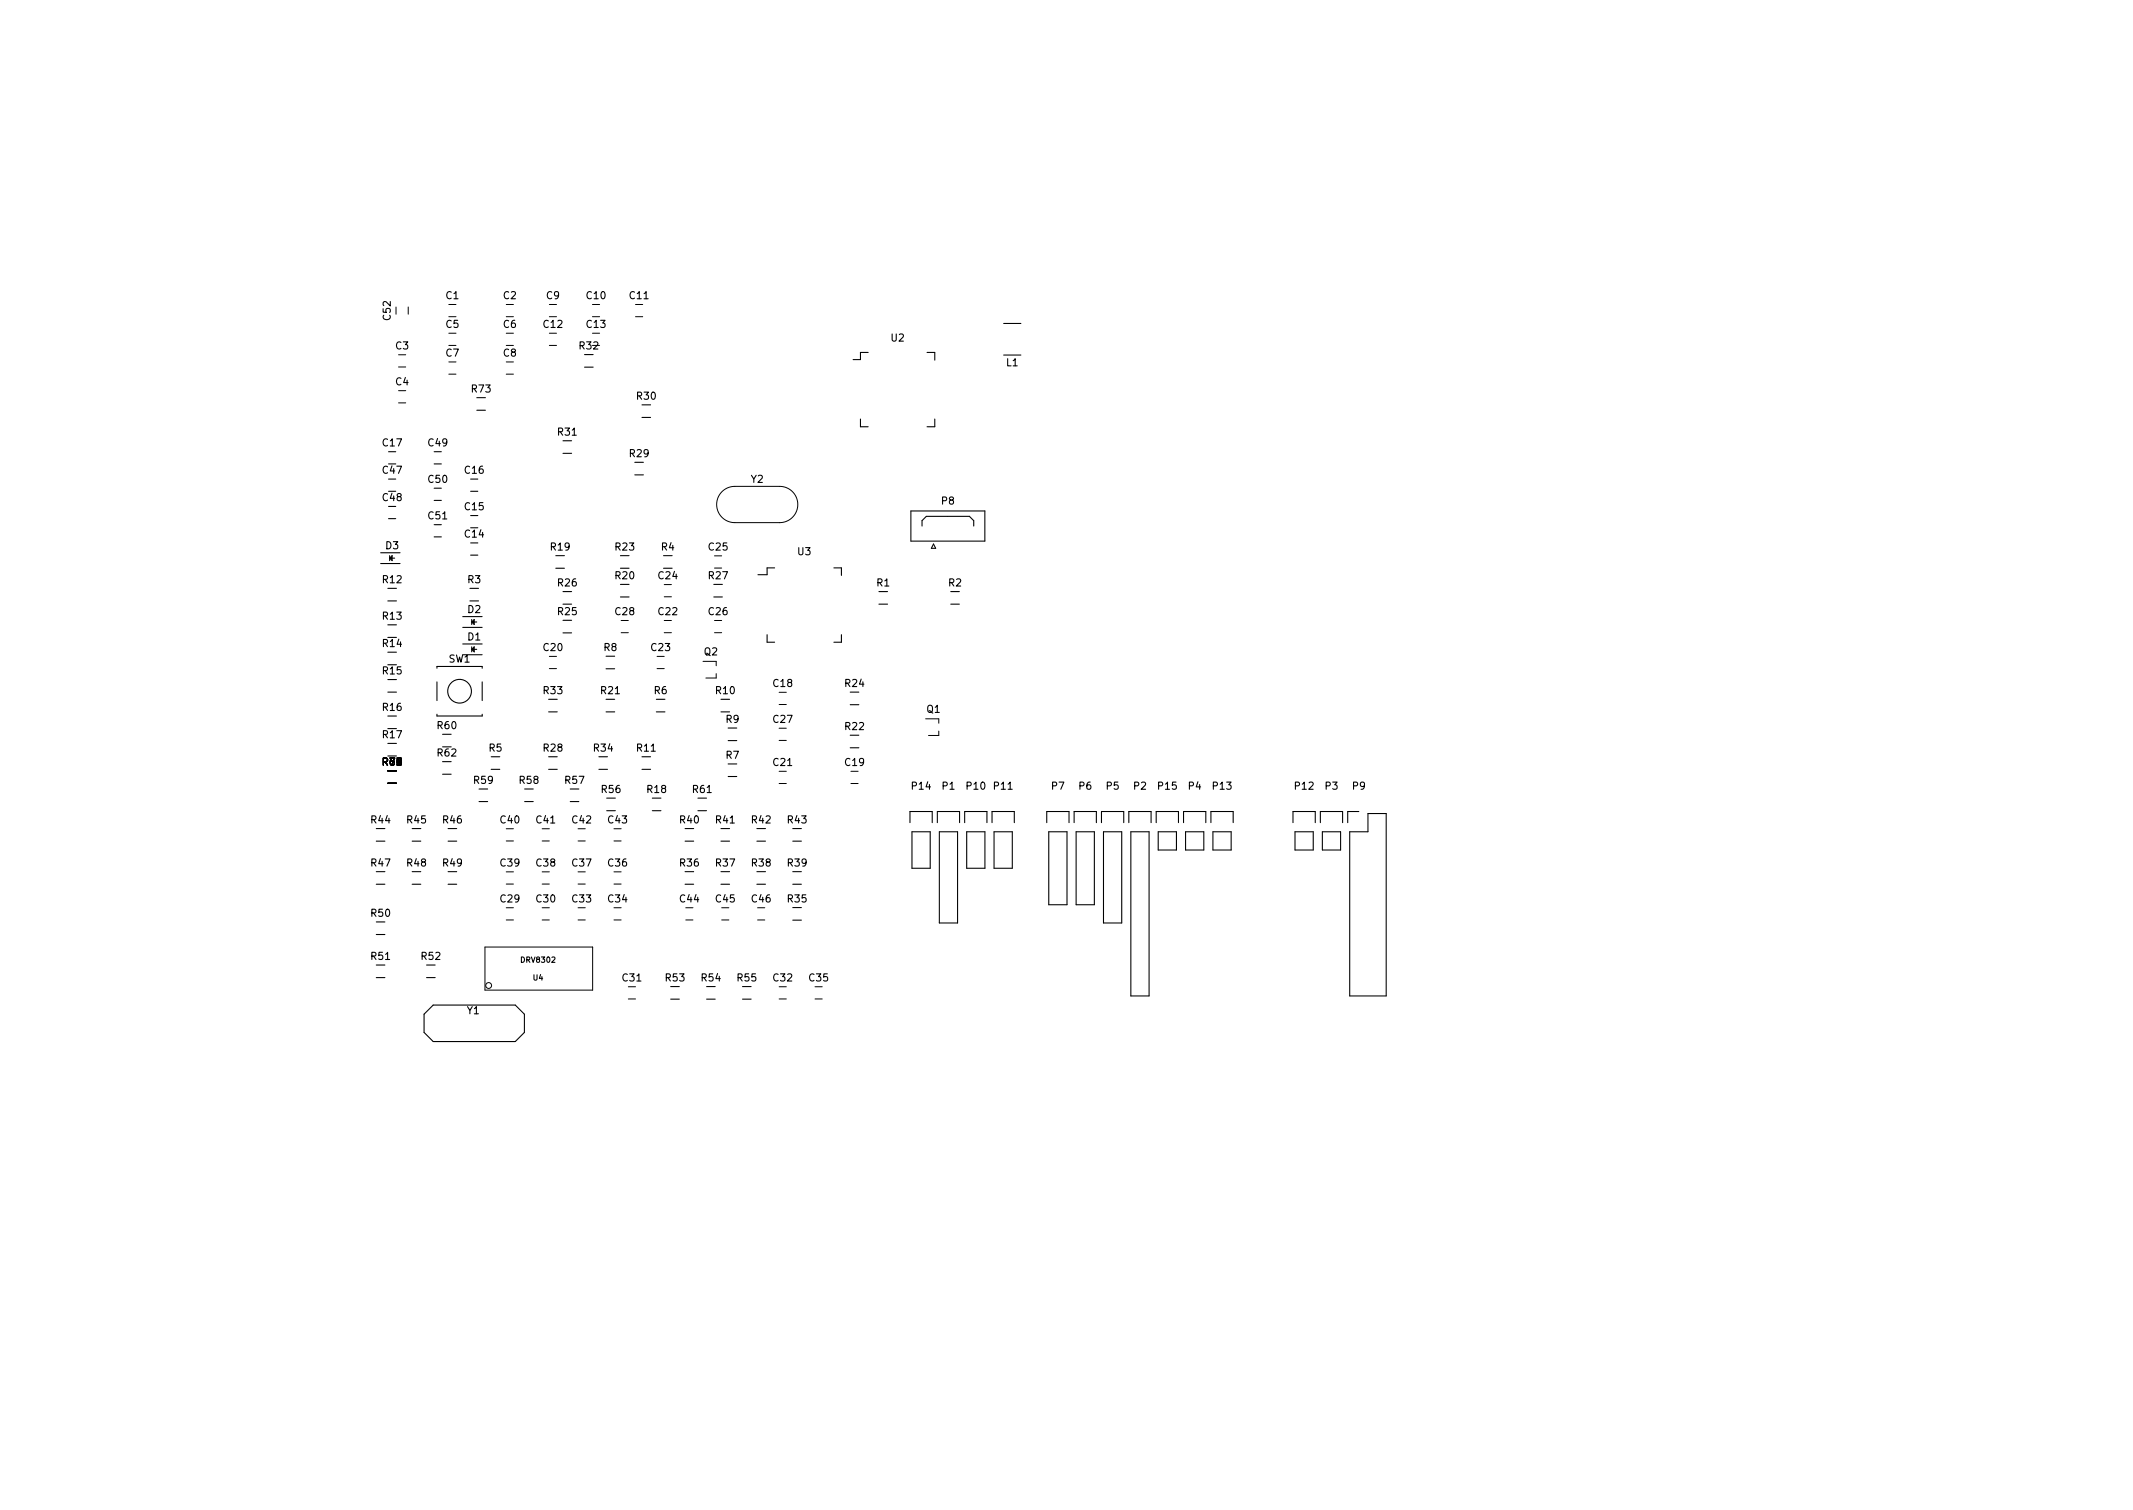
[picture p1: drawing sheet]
<svg xmlns="http://www.w3.org/2000/svg" width="297mm" height="210mm" viewBox="0 0 297 210" stroke-linecap="round" stroke-linejoin="round" font-family="sans-serif">
<defs><g id="words">
<g font-size="1.4">
<text x="62.1" y="41.6">C1</text>
<text x="70.1" y="41.6">C2</text>
<text x="76.1" y="41.6">C9</text>
<text x="81.7" y="41.6">C10</text>
<text x="87.7" y="41.6">C11</text>
<text x="54.4" y="44.5" transform="rotate(-90 54.4 44.5)">C52</text>
<text x="62.1" y="45.6">C5</text>
<text x="70.1" y="45.6">C6</text>
<text x="75.7" y="45.6">C12</text>
<text x="81.7" y="45.6">C13</text>
<text x="124.1" y="47.5">U2</text>
<text x="55.1" y="48.6">C3</text>
<text x="55.1" y="53.6">C4</text>
<text x="62.1" y="49.6">C7</text>
<text x="70.1" y="49.6">C8</text>
<text x="80.7" y="48.6">R32</text>
<text x="140.2" y="51">L1</text>
<text x="65.7" y="54.6">R73</text>
<text x="88.7" y="55.6">R30</text>
<text x="53.3" y="62.1">C17</text>
<text x="53.3" y="66">C47</text>
<text x="59.7" y="62.1">C49</text>
<text x="64.8" y="66">C16</text>
<text x="77.7" y="60.6">R31</text>
<text x="87.7" y="63.6">R29</text>
<text x="53.3" y="69.8">C48</text>
<text x="59.7" y="67.2">C50</text>
<text x="64.8" y="71">C15</text>
<text x="104.6" y="67.2">Y2</text>
<text x="131.1" y="70.2">P8</text>
<text x="53.7" y="76.5">D3</text>
<text x="59.7" y="72.3">C51</text>
<text x="64.8" y="74.8">C14</text>
<text x="76.7" y="76.6">R19</text>
<text x="85.7" y="76.6">R23</text>
<text x="92.1" y="76.6">R4</text>
<text x="98.7" y="76.6">C25</text>
<text x="111.1" y="77.3">U3</text>
<text x="53.3" y="81.2">R12</text>
<text x="65.1" y="81.2">R3</text>
<text x="77.7" y="81.6">R26</text>
<text x="85.7" y="80.6">R20</text>
<text x="91.7" y="80.6">C24</text>
<text x="98.7" y="80.6">R27</text>
<text x="122.1" y="81.6">R1</text>
<text x="132.1" y="81.6">R2</text>
<text x="53.3" y="86.3">R13</text>
<text x="65.1" y="89.2">D1</text>
<text x="65.1" y="85.4">D2</text>
<text x="77.7" y="85.6">R25</text>
<text x="85.7" y="85.6">C28</text>
<text x="91.7" y="85.6">C22</text>
<text x="98.7" y="85.6">C26</text>
<text x="53.3" y="90.1">R14</text>
<text x="53.3" y="93.9">R15</text>
<text x="62.5" y="92.2">SW1</text>
<text x="75.7" y="90.6">C20</text>
<text x="84.1" y="90.6">R8</text>
<text x="90.7" y="90.6">C23</text>
<text x="98.1" y="91.2">Q2</text>
<text x="107.7" y="95.6">C18</text>
<text x="117.7" y="95.6">R24</text>
<text x="53.3" y="99">R16</text>
<text x="61" y="101.5">R60</text>
<text x="75.7" y="96.6">R33</text>
<text x="83.7" y="96.6">R21</text>
<text x="91.1" y="96.6">R6</text>
<text x="99.7" y="96.6">R10</text>
<text x="101.1" y="100.6">R9</text>
<text x="107.7" y="100.6">C27</text>
<text x="117.7" y="101.6">R22</text>
<text x="129.1" y="99.2">Q1</text>
<text x="53.3" y="102.8">R17</text>
<text x="53.3" y="106.6">R 2</text>
<text x="54.3" y="106.6">76</text>
<text x="55.1" y="106.6">1</text>
<text x="61" y="105.3">R62</text>
<text x="68.1" y="104.6">R5</text>
<text x="75.7" y="104.6">R28</text>
<text x="82.7" y="104.6">R34</text>
<text x="88.7" y="104.6">R11</text>
<text x="101.1" y="105.6">R7</text>
<text x="107.7" y="106.6">C21</text>
<text x="117.7" y="106.6">C19</text>
<text x="66" y="109.1">R59</text>
<text x="72.4" y="109.1">R58</text>
<text x="78.7" y="109.1">R57</text>
<text x="83.8" y="110.4">R56</text>
<text x="90.2" y="110.4">R18</text>
<text x="96.5" y="110.4">R61</text>
<text x="127" y="109.9">P14</text>
<text x="131.2" y="109.9">P1</text>
<text x="134.7" y="109.9">P10</text>
<text x="138.5" y="109.9">P11</text>
<text x="146.5" y="109.9">P7</text>
<text x="150.3" y="109.9">P6</text>
<text x="154.1" y="109.9">P5</text>
<text x="157.9" y="109.9">P2</text>
<text x="161.3" y="109.9">P15</text>
<text x="165.5" y="109.9">P4</text>
<text x="168.9" y="109.9">P13</text>
<text x="180.4" y="109.9">P12</text>
<text x="184.6" y="109.9">P3</text>
<text x="188.4" y="109.9">P9</text>
<text x="51.7" y="114.6">R44</text>
<text x="56.7" y="114.6">R45</text>
<text x="61.7" y="114.6">R46</text>
<text x="69.7" y="114.6">C40</text>
<text x="74.7" y="114.6">C41</text>
<text x="79.7" y="114.6">C42</text>
<text x="84.7" y="114.6">C43</text>
<text x="94.7" y="114.6">R40</text>
<text x="99.7" y="114.6">R41</text>
<text x="104.7" y="114.6">R42</text>
<text x="109.7" y="114.6">R43</text>
<text x="51.7" y="120.6">R47</text>
<text x="56.7" y="120.6">R48</text>
<text x="61.7" y="120.6">R49</text>
<text x="69.7" y="125.6">C29</text>
<text x="69.7" y="120.6">C39</text>
<text x="74.7" y="125.6">C30</text>
<text x="74.7" y="120.6">C38</text>
<text x="79.7" y="125.6">C33</text>
<text x="79.7" y="120.6">C37</text>
<text x="84.7" y="125.6">C34</text>
<text x="84.7" y="120.6">C36</text>
<text x="94.7" y="125.6">C44</text>
<text x="94.7" y="120.6">R36</text>
<text x="99.7" y="125.6">C45</text>
<text x="99.7" y="120.6">R37</text>
<text x="104.7" y="125.6">C46</text>
<text x="104.7" y="120.6">R38</text>
<text x="109.7" y="125.6">R35</text>
<text x="109.7" y="120.6">R39</text>
<text x="51.7" y="127.6">R50</text>
<text x="51.7" y="133.6">R51</text>
<text x="58.7" y="133.6">R52</text>
<text x="86.7" y="136.6">C31</text>
<text x="92.7" y="136.6">R53</text>
<text x="97.7" y="136.6">R54</text>
<text x="102.7" y="136.6">R55</text>
<text x="107.7" y="136.6">C32</text>
<text x="112.7" y="136.6">C35</text>
<text x="65.1" y="141.2">Y1</text>
</g>
<g font-size="1">
<text x="72.7" y="134">DRV8302</text>
<text x="74.3" y="136.5">U4</text>
</g>
</g></defs>
<g fill="none" stroke="#000" stroke-width=".15">
<path d="M66.4 57.1h1.2M66.4 55.4h1.2M81.4 51.1h1.2M81.4 49.4h1.2M89.4 58.1h1.2M89.4 56.4h1.2M119.8 58.3v1.1h1.1M120.9 49.1h-1.1v1h-1M129.1 49.1h1.1v1M130.2 58.3v1.1h-1.1M139.8 45h2.4M139.8 49.4h2.4"/>
<path d="M53 78.5h2.7M53 77h2.7M54.1 66.7h1M54.1 62.9h1M54.1 70.5h1M54.1 72.2h1M54.3 77.4v.7M54.3 77.7l.3-.3v.7zM54.4 77.8l.1-.2v.3M54.6 77.7h.4M60.5 62.9h1M60.5 64.6h1"/>
<path d="M60.5 68h1M60.5 69.7h1M60.5 73.1h1M60.5 74.8h1M65.5 75.6h1M65.5 77.3h1M65.5 71.8h1M65.5 66.7h1M65.5 68.4h1M77.4 79.1h1.2M77.4 77.4h1.2M78.4 63.1h1.2"/>
<path d="M78.4 61.4h1.2M86.4 79.1h1.2M86.4 77.4h1.2M88.4 66.1h1.2M88.4 64.4h1.2M92.4 79.1h1.2M92.4 77.4h1.2M107.9 79.1h-1.1v.9h-1.3M116.1 79.1h1.1v1M126.8 71.1h10.4v4.2h-10.4zM128.4 73.2v-.7l.6-.6h6l.6 .6v.7M130 75.7l.3 .6h-.6z"/>
<path d="M54 96.4h1.2M54 99.7h1.2M54 83.7h1.2M54 81.9h1.2M54 87h1.2M54 90.8h1.2M54 94.6h1.2M60.9 93v-.2h6.2v.2M60.9 94.9v2.6M60.9 99.4v.3h6.2v-.3M64.4 91.2h2.7M64.4 89.7h2.7"/>
<path d="M64.4 87.4h2.7M64.4 85.9h2.7M65.4 83.7h1.2M65.4 81.9h1.2M65.7 86.3v.7M65.7 90.1v.7M65.7 90.4l.3-.3v.7zM65.8 86.7l.1-.2v.3M65.8 90.5l.1-.2v.3M66 90.4h.4M66 86.3v.7l-.3-.4zM66 86.6h.4"/>
<path d="M67.1 94.9v2.6M76.4 99.1h1.2M76.4 97.4h1.2M78.4 84.1h1.2M78.4 82.4h1.2M78.4 88.1h1.2M78.4 86.4h1.2M84.4 99.1h1.2M84.4 97.4h1.2M84.4 93.1h1.2M84.4 91.4h1.2M86.4 83.1h1.2"/>
<path d="M86.4 81.4h1.2M91.4 99.1h1.2M91.4 97.4h1.2M99.4 83.1h1.2M99.4 81.4h1.2M100.4 99.1h1.2M100.4 97.4h1.2M106.8 88.4v1h1.1M117.2 88.4v1h-1.1M118.4 98.1h1.2M118.4 96.4h1.2M122.4 84.1h1.2"/>
<path d="M122.4 82.4h1.2M132.4 84.1h1.2M132.4 82.4h1.2M52.4 117.1h1.2M52.4 115.4h1.2M54 103.5h1.2M54 109.1h1.2M54 107.3h1.2M57.4 117.1h1.2M57.4 115.4h1.2M61.6 102.2h1.2M61.6 107.8h1.2"/>
<path d="M61.6 106.1h1.2M62.4 117.1h1.2M62.4 115.4h1.2M66.7 111.6h1.2M66.7 109.9h1.2M68.4 107.1h1.2M68.4 105.4h1.2M73.1 111.6h1.2M73.1 109.9h1.2M76.4 107.1h1.2M76.4 105.4h1.2M79.4 111.6h1.2"/>
<path d="M79.4 109.9h1.2M83.4 107.1h1.2M83.4 105.4h1.2M84.5 112.9h1.2M84.5 111.1h1.2M89.4 107.1h1.2M89.4 105.4h1.2M90.8 112.9h1.2M90.8 111.1h1.2M95.4 117.1h1.2M95.4 115.4h1.2M97.2 112.9h1.2"/>
<path d="M97.2 111.1h1.2M100.4 117.1h1.2M100.4 115.4h1.2M101.4 108.1h1.2M101.4 106.4h1.2M101.4 103.1h1.2M101.4 101.4h1.2M105.4 117.1h1.2M105.4 115.4h1.2M110.4 117.1h1.2M110.4 115.4h1.2M118.4 104.1h1.2"/>
<path d="M118.4 102.4h1.2M126.7 114.5v-1.5h3.1v1.5M127 115.8h2.5v5.1h-2.5zM130.5 114.5v-1.5h3.1v1.5M130.8 115.8h2.5v12.7h-2.5zM134.3 114.5v-1.5h3.1v1.5M134.6 115.8h2.6v5.1h-2.6zM138.2 114.5v-1.5h3v1.5M138.4 115.8h2.6v5.1h-2.6zM145.8 114.5v-1.5h3.1v1.5M146 115.8h2.6v10.2h-2.6zM149.6 114.5v-1.5h3.1v1.5"/>
<path d="M149.9 115.8h2.5v10.2h-2.5zM153.4 114.5v-1.5h3.1v1.5M153.7 115.8h2.5v12.7h-2.5zM157.2 114.5v-1.5h3.1v1.5M157.5 115.8h2.5v22.9h-2.5zM161 114.5v-1.5h3.1v1.5M161.3 115.8h2.5v2.6h-2.5zM164.8 114.5v-1.5h3.1v1.5M165.1 115.8h2.5v2.6h-2.5zM168.6 114.5v-1.5h3.1v1.5M168.9 115.8h2.5v2.6h-2.5zM180.1 114.5v-1.5h3.1v1.5"/>
<path d="M180.3 115.8h2.6v2.6h-2.6zM183.9 114.5v-1.5h3.1v1.5M184.1 115.8h2.6v2.6h-2.6zM188 115.8h2.5v-2.5h2.5v25.4h-5zM189.2 113h-1.5v1.5M52.4 123.1h1.2M52.4 121.4h1.2M52.4 130.1h1.2M52.4 128.4h1.2M52.4 136.1h1.2M52.4 134.4h1.2M57.4 123.1h1.2"/>
<path d="M57.4 121.4h1.2M59.4 136.1h1.2M59.4 134.4h1.2M62.4 123.1h1.2M62.4 121.4h1.2M93.4 139.1h1.2M93.4 137.4h1.2M95.4 123.1h1.2M95.4 121.4h1.2M98.4 139.1h1.2M98.4 137.4h1.2M100.4 123.1h1.2"/>
<path d="M100.4 121.4h1.2M103.4 139.1h1.2M103.4 137.4h1.2M105.4 123.1h1.2M105.4 121.4h1.2M110.4 128.1h1.2M110.4 126.4h1.2M110.4 123.1h1.2M110.4 121.4h1.2M59.1 141.2l1.2-1.3h11.5l1.2 1.3v2.6l-1.2 1.2h-11.5l-1.2-1.2z"/>
<circle cx="64" cy="96.2" r="1.65"/>
</g>
<g fill="none" stroke="#000" stroke-width=".14">
<path d="M55.2 42.7v1M55.5 49.4h1M55.5 51.1h1M55.5 54.4h1M55.5 56.1h1M56.9 42.7v1M62.5 42.4h1M62.5 44.1h1M62.5 46.4h1M62.5 48.1h1M62.5 50.4h1M62.5 52.1h1"/>
<path d="M70.5 42.4h1M70.5 44.1h1M70.5 46.4h1M70.5 48.1h1M70.5 50.4h1M70.5 52.1h1M76.5 42.4h1M76.5 44.1h1M76.5 46.4h1M76.5 48.1h1M82.5 42.4h1M82.5 44.1h1"/>
<path d="M82.5 46.4h1M88.5 42.4h1M88.5 44.1h1M99.5 77.4h1M99.5 79.1h1M100.5 68.5a2.52 2.52 0 0 1 1.8-.8h6.3a2.52 2.52 0 0 1 2.5 2.5 2.52 2.52 0 0 1-2.5 2.6h-6.3a2.52 2.52 0 0 1-2.3-1.6 2.52 2.52 0 0 1 .5-2.7zM76.5 91.4h1M76.5 93.1h1M86.5 86.4h1M86.5 88.1h1M91.5 91.4h1M91.5 93.1h1"/>
<path d="M92.5 86.4h1M92.5 88.1h1M92.5 81.4h1M92.5 83.1h1M97.9 92.1h1.8v.6M99.5 86.4h1M99.5 88.1h1M99.7 93.8v.6h-1.4M108.5 96.4h1M108.5 98.1h1M70.5 115.4h1M70.5 117.1h1"/>
<path d="M75.5 115.4h1M75.5 117.1h1M80.5 115.4h1M80.5 117.1h1M85.5 115.4h1M85.5 117.1h1M108.5 107.4h1M108.5 109.1h1M108.5 101.4h1M108.5 103.1h1M118.5 107.4h1M118.5 109.1h1"/>
<path d="M128.9 100.1h1.8v.6M130.7 101.8v.6h-1.4M67.5 131.9h15v6h-15zM70.5 126.4h1M70.5 128.1h1M70.5 121.4h1M70.5 123.1h1M75.5 126.4h1M75.5 128.1h1M75.5 121.4h1M75.5 123.1h1M80.5 126.4h1"/>
<path d="M80.5 128.1h1M80.5 121.4h1M80.5 123.1h1M85.5 126.4h1M85.5 128.1h1M85.5 121.4h1M85.5 123.1h1M87.5 137.4h1M87.5 139.1h1M95.5 126.4h1M95.5 128.1h1M100.5 126.4h1"/>
<path d="M100.5 128.1h1M105.5 126.4h1M105.5 128.1h1M108.5 137.4h1M108.5 139.1h1M113.5 137.4h1M113.5 139.1h1"/>
<circle cx="68" cy="137.2" r=".41"/>
</g>
<use href="#words"/>
</svg>
